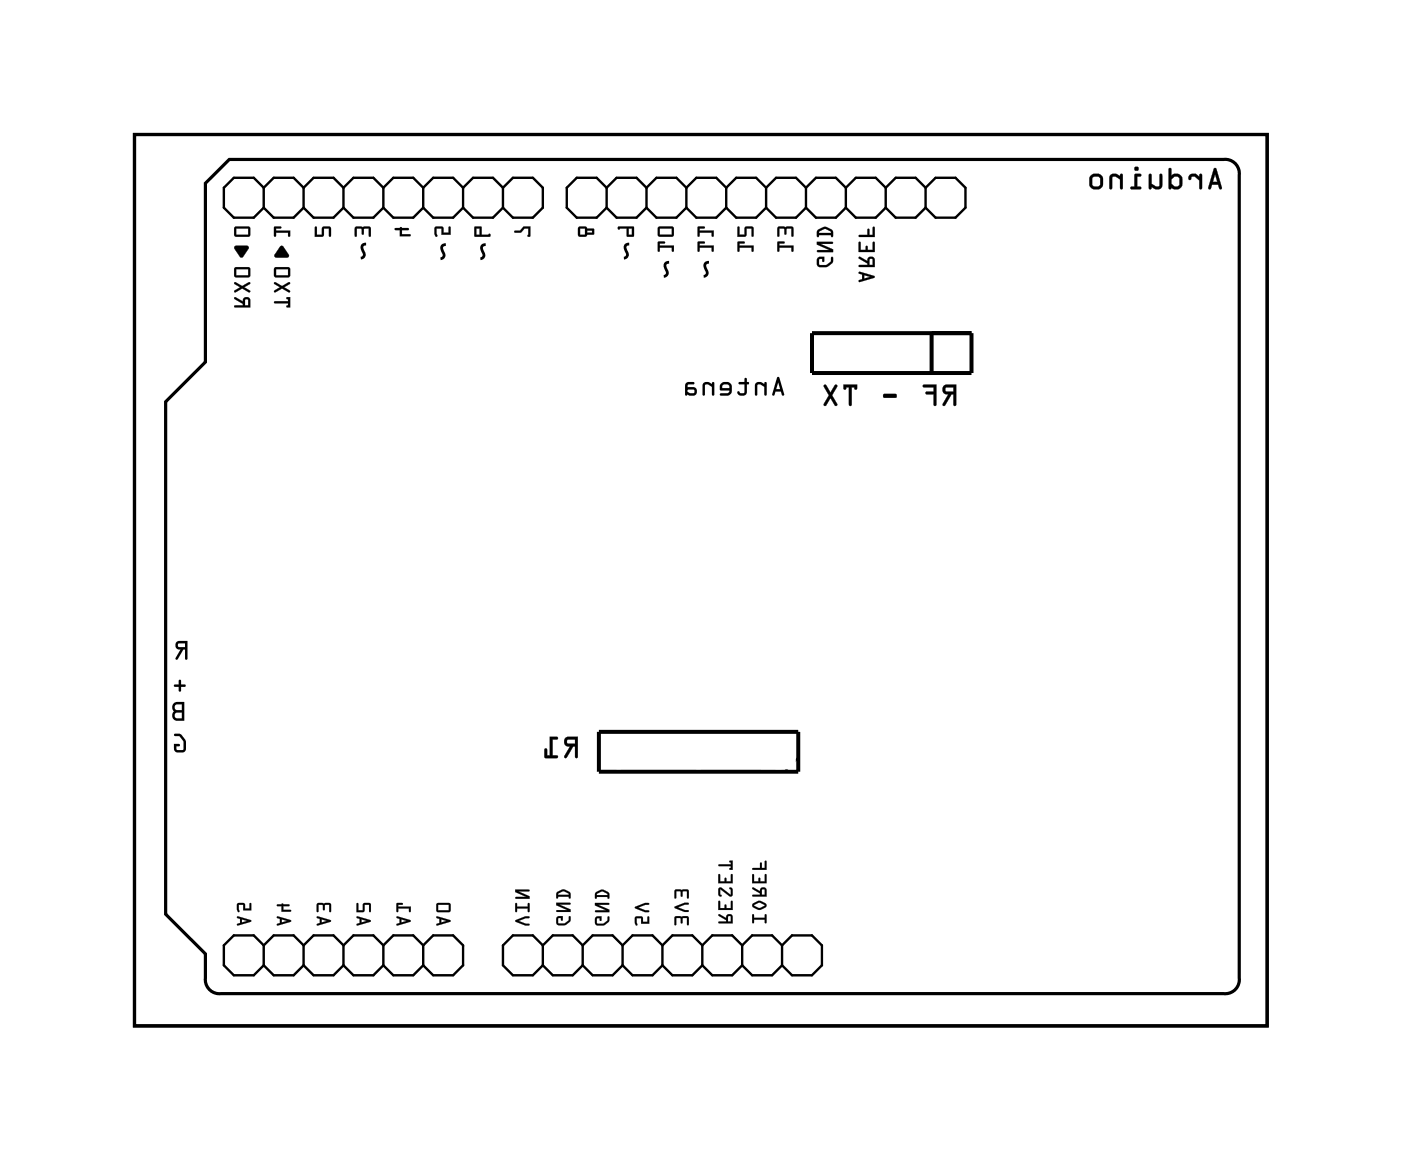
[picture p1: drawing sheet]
<svg xmlns="http://www.w3.org/2000/svg" width="89mm" height="74mm" viewBox="0 0 89 74" stroke-linecap="round" stroke-linejoin="round" font-family="sans-serif">
<path d="M8.6 8.6h72.1v56.7h-72.1zM13.1 11.7l1.5-1.5h63.4a.9 .9 0 0 1 .9 1v51.1a.9 .9 0 0 1-.9 1h-63.9a.9 .9 0 0 1-1-1v-1.5l-2.5-2.6v-32.6l2.5-2.5z" fill="none" stroke="#000" stroke-width=".2"/>
<path d="M8.6 8.6h72.1v56.7h-72.1z" fill="none" stroke="#000" stroke-width=".06"/>
<g fill="none" stroke="#000" stroke-width=".15">
<path d="M16.8 12v1.2M16.8 12l-.6-.7h-1.3l-.6 .7v1.2l.6 .7h1.3l.6-.7M16.8 13.2l.6 .7h1.3l.6-.7M16.8 12l.6-.7h1.3l.6 .7M19.3 12v1.2M19.3 13.2l.7 .7h1.2l.7-.7M19.3 12l.7-.7h1.2l.7 .7M21.9 12v1.2M21.9 13.2l.6 .7h1.3l.6-.7M21.9 12l.6-.7h1.3l.6 .7M24.4 12v1.2M24.4 13.2l.7 .7h1.2l.7-.7"/>
<path d="M24.4 12l.7-.7h1.2l.7 .7M27 12v1.2M27 13.2l.6 .7h1.3l.6-.7M27 12l.6-.7h1.3l.6 .7M29.5 12v1.2M29.5 13.2l.6 .7h1.3l.6-.7M29.5 12l.6-.7h1.3l.6 .7M32 12l.7-.7h1.2l.7 .7v1.2l-.7 .7h-1.2l-.7-.7M32 12v1.2M38.6 12l-.6-.7h-1.3l-.6 .7v1.2l.6 .7h1.3l.6-.7M38.6 13.2l.7 .7h1.3l.6-.7M38.6 12l.7-.7h1.3l.6 .7"/>
<path d="M38.6 12v1.2M41.2 13.2l.6 .7h1.3l.6-.7M41.2 12l.6-.7h1.3l.6 .7M41.2 12v1.2M43.7 13.2l.7 .7h1.2l.7-.7M43.7 12l.7-.7h1.2l.7 .7M43.7 12v1.2M46.3 13.2l.6 .7h1.3l.6-.7M46.3 12l.6-.7h1.3l.6 .7M46.3 12v1.2M48.8 13.2l.6 .7h1.3l.6-.7M48.8 12l.6-.7h1.3l.6 .7"/>
<path d="M48.8 12v1.2M51.3 13.2l.7 .7h1.3l.6-.7M51.3 12l.7-.7h1.3l.6 .7M51.3 12v1.2M53.9 13.2l.6 .7h1.3l.6-.7M53.9 12l.6-.7h1.3l.6 .7M53.9 12v1.2M56.4 13.2l.7 .7h1.2l.7-.7M56.4 12l.7-.7h1.2l.7 .7M56.4 12v1.2M59 12l.6-.7h1.3l.6 .7v1.2l-.6 .7h-1.3l-.6-.7M59 12v1.2"/>
<path d="M16.8 60.2l-.6-.6h-1.3l-.6 .6v1.3l.6 .6h1.3l.6-.6M16.8 60.2l.6-.6h1.3l.6 .6M16.8 60.2v1.3M16.8 61.5l.6 .6h1.3l.6-.6M19.3 60.2l.7-.6h1.2l.7 .6M19.3 60.2v1.3M19.3 61.5l.7 .6h1.2l.7-.6M21.9 60.2l.6-.6h1.3l.6 .6M21.9 61.5l.6 .6h1.3l.6-.6M21.9 60.2v1.3M24.4 60.2l.7-.6h1.2l.7 .6M24.4 61.5l.7 .6h1.2l.7-.6"/>
<path d="M24.4 60.2v1.3M27 60.2l.6-.6h1.3l.6 .6v1.3l-.6 .6h-1.3l-.6-.6M27 60.2v1.3M34.6 60.2l-.7-.6h-1.2l-.7 .6v1.3l.7 .6h1.2l.7-.6M34.6 60.2l.6-.6h1.3l.6 .6M34.6 61.5l.6 .6h1.3l.6-.6M34.6 60.2v1.3M37.1 60.2l.7-.6h1.2l.7 .6M37.1 61.5l.7 .6h1.2l.7-.6M37.1 60.2v1.3M39.7 60.2l.6-.6h1.3l.6 .6M39.7 61.5l.6 .6h1.3l.6-.6"/>
<path d="M39.7 60.2v1.3M42.2 60.2l.6-.6h1.3l.6 .6M42.2 61.5l.6 .6h1.3l.6-.6M42.2 60.2v1.3M44.7 60.2l.7-.6h1.2l.7 .6M44.7 61.5l.7 .6h1.2l.7-.6M44.7 60.2v1.3M47.3 60.2l.6-.6h1.3l.6 .6M47.3 61.5l.6 .6h1.3l.6-.6M47.3 60.2v1.3M49.8 60.2l.7-.6h1.2l.7 .6v1.3l-.7 .6h-1.2l-.7-.6M49.8 60.2v1.3"/>
</g>
<g fill="#000">
<path d="M15 15.7h.7l.2 .1-.5 .6-.5-.6zM17.5 14.4l.4 .1v.1h-.3v.1h.9v.3h-.1v-.2h-.8v.2l-.1 .1zM17.8 15.7h.2l.4 .5v.2h-.9v-.2zM20.1 14.4l.1 .1v.5h.3v-.5l.5-.1 .1 .2v.4h-.1v-.4h-.4v.4l-.5 .1zM22.6 14.5l.9-.1 .1 .2v.4h-.1v-.4h-.3l-.1 .4-.1-.4h-.3v.4l-.1 .1zM25.2 14.5h.3h.5v.2h-.4v.2h.5l.1 .1-.7 .1v-.4h-.3zM27.7 14.5l.5-.1 .1 .4h.3v-.3h.1v.5h-.6v-.4h-.3l.1 .4a.11 .11 0 0 1-.2 0 .11 .11 0 0 1 0-.1zM32.8 14.7h.3l.3-.3h.4v.6h-.2l.1-.4h-.3l-.2 .2h-.4zM11.1 43.6h.3l.1-.3v.3l.3 .1-.3 .1v.3l-.1-.3-.3-.1zM11.1 46.8l.1-.1a.74 .74 0 0 1 .6 1.2h-.5l-.2-.1v-.4h.4l-.1 .1h-.2l.1 .3h.3l.1-.1v-.5l-.3-.3h-.3z"/>
<path d="M14.9 18.9v.2l.6 .3v.1h-.5v.1h.9v-.5a.24 .24 0 0 0-.2-.2 .24 .24 0 0 0-.2 .3zM15.6 19.1h.2v.4h-.2zM14.9 18v.1l.4 .2-.4 .2 .1 .1 .4-.2 .4 .2h.1l-.3-.3 .3-.2v-.1l-.5 .2zM15 17.1l-.1 .4 .1 .2h.8l.1-.1v-.5v-.1zM15 17.1h.8v.4h-.8z"/>
<path d="M14.9 18.9v.2l.6 .3v.1h-.5v.1h1v-.5a.24 .24 0 0 0-.3-.2 .24 .24 0 0 0-.2 .3zM14.9 19l.6 .2a.23 .23 0 0 1 .2-.3 .23 .23 0 0 1 .2 .2v.5h-.9v-.1h.5v-.1l-.6-.3zM15.6 19.1h.2v.4h-.2zM15.6 19.1v.4h.2v-.4zM14.9 18v.1l.4 .2-.4 .2 .1 .1 .4-.2 .4 .2h.1l-.3-.3 .3-.2v-.1l-.5 .2zM14.9 18l.5 .2 .5-.2v.1l-.4 .2 .4 .3h-.1l-.4-.2-.4 .2-.1-.1 .4-.2-.4-.2zM14.9 17v.5l.1 .2h.8l.1-.1 .1-.5-.1-.1zM15 17.1l.9-.1v.1v.5l-.1 .1h-.8l-.1-.2zM15 17.1h.8v.4h-.8zM15 17.1v.4h.8v-.4z"/>
<path d="M15 14.5l-.1 .5 .1 .1h.8l.1-.1v-.4v-.2zM15 14.6h.8v.4h-.8z"/>
<path d="M14.9 14.5v.5l.1 .1h.8l.1-.1 .1-.4-.1-.2zM15 14.5l.9-.1v.2v.4l-.1 .1h-.8l-.1-.1zM15 14.6h.8v.4h-.8zM15 14.6v.4h.8v-.4z"/>
<path d="M15 15.7l-.1 .1 .5 .6 .5-.6-.2-.2zM14.9 15.7h.8l.2 .1-.5 .6z"/>
<path d="M17.5 14.4v.7l.1-.1v-.2h.8v.2h.1v-.3h-.9v-.1h.3v-.1zM17.5 14.5h.4l-.3 .1v.1h.9v.3h-.1v-.2h-.8v.2l-.1 .1z"/>
<path d="M17.8 15.7l-.3 .5v.2h.9v-.2l-.3-.5zM17.9 15.7h.1l.4 .5-.1 .2h-.8v-.2z"/>
<path d="M17.5 19.2v.1h.9l-.2 .2 .3 .1v-.7l-.3 .1 .2 .2zM17.5 18v.1l.3 .2-.3 .2v.1l.5-.2 .4 .2h.1l-.4-.3 .4-.2-.1-.1-.4 .2zM17.5 17.1v.4v.2h.9l.1-.1v-.5l-.1-.1zM17.6 17.1h.8v.4h-.8z"/>
<path d="M17.5 19.2v.1h.9l-.2 .2 .3 .1v-.7l-.3 .1 .2 .2zM17.5 19.2h.9v-.1l-.2-.1 .3-.1v.7l-.3-.1h.2v-.2h-.9zM17.5 18v.1l.3 .2-.3 .2v.1l.5-.2 .4 .2h.1l-.4-.3 .4-.2-.1-.1-.4 .2zM17.5 18l.5 .2 .4-.2 .1 .1-.4 .2 .4 .3h-.1l-.4-.2-.5 .2v-.1l.3-.2-.3-.2zM17.5 17l-.1 .5 .1 .2h.9l.1-.1v-.5l-.1-.1zM17.5 17.1l.9-.1 .1 .1v.5l-.1 .1h-.9v-.2zM17.6 17.1h.8v.4h-.8zM17.6 17.1v.4h.8v-.4z"/>
<path d="M20.1 14.4l-.1 .7 .6-.1v-.4h.4v.4h.1v-.4l-.1-.2-.5 .1v.5h-.3v-.5zM20.1 14.5h.1v.5h.3l.1-.5 .4-.1 .1 .2v.4h-.1v-.4h-.4v.4l-.5 .1z"/>
<path d="M22.6 14.5v.6l.1-.1v-.4h.3l.1 .4 .1-.4h.3v.4h.1v-.4l-.1-.2zM22.6 14.5l.9-.1 .1 .2v.4h-.1v-.4h-.3l-.1 .3-.1-.3h-.3v.4l-.1 .1z"/>
<path d="M25.2 14.5v.2h.3v.4l.7-.1-.1-.1h-.5v-.2h.4v-.2h-.4h-.1zM25.2 14.5h.3h.5v.1l-.4 .1v.2h.5l.1 .1-.7 .1v-.4l-.3-.1z"/>
<path d="M27.7 14.5v.4a.12 .12 0 0 0 0 .1 .12 .12 0 0 0 .2 0l-.1-.4h.3v.4h.6v-.5h-.1v.3h-.3l-.1-.4zM27.7 14.5l.5-.1 .1 .4h.3v-.3l.1-.1v.6h-.6v-.4h-.3l.1 .4-.1 .1-.1-.2z"/>
<path d="M30.2 14.4l.1 .7 .9-.1v-.1l-.5 .1-.1-.6zM30.3 14.6h.3v.4h-.3z"/>
<path d="M30.2 14.4l.1 .7 .9-.1v-.1l-.1 .1h-.4l-.1-.6zM30.2 14.5l.4-.1 .1 .6 .5-.1v.1l-.9 .1zM30.3 14.6h.3v.4h-.3zM30.3 14.6v.4h.3v-.4z"/>
<path d="M32.8 14.7v.1h.4l.2-.2h.3l-.1 .4h.2v-.6h-.4l-.3 .3zM32.8 14.7h.3l.3-.3h.4v.6h-.2l.1-.4h-.3l-.2 .2h-.4z"/>
<path d="M36.9 14.5l-.1 .5 .1 .1h.4l.1-.1 .4-.1v-.3h-.4l-.1-.2zM37 14.6h.3v.4h-.3zM37.4 14.7h.3v.1h-.3z"/>
<path d="M36.9 14.5l-.1 .5 .1 .1h.4l.1-.1 .5-.1-.1-.3h-.4l-.1-.2zM36.9 14.5l.4-.1 .1 .2h.4v.3h-.4l-.1 .2h-.4l-.1-.1zM37 14.6h.3v.4h-.3zM36.9 14.6v.4h.4v-.4zM37.4 14.7h.3v.1h-.3zM37.4 14.7v.1h.3v-.1z"/>
<path d="M39.4 14.4v.2h.5l.1 .5 .4-.1-.1-.6zM40.1 14.6h.2v.4h-.2z"/>
<path d="M39.4 14.4v.2h.5l.1 .5 .4-.1v-.6zM39.4 14.5l.9-.1 .1 .6-.4 .1-.1-.5h-.5zM40.1 14.6h.2v.4h-.2zM40 14.6v.4h.3v-.4z"/>
<path d="M41.9 15.4v.6h.1v-.2h.8v.2h.1v-.4h-.9v-.1h.3l.1-.1zM41.9 14.5v.4l.1 .2h.8l.1-.1v-.4l-.1-.2zM42 14.6h.8v.3h-.8z"/>
<path d="M41.9 15.4v.6h.1v-.2h.8v.2h.1v-.4h-.9v-.1h.3l.1-.1zM41.9 15.4h.5l-.1 .1h-.3v.2l.9-.1v.4h-.1v-.2h-.8v.2h-.1zM41.9 14.5v.4l.1 .2h.8l.1-.1v-.4v-.2zM41.9 14.5l.9-.1 .1 .2v.4l-.1 .1h-.8l-.1-.2zM42 14.6h.8v.3h-.8zM42 14.6v.4h.8v-.4z"/>
<path d="M44.5 15.4v.6h.1v-.2h.7v.2h.2v-.4h-.9v-.1h.3v-.1zM44.5 14.4v.7l.1-.1v-.2h.7v.2h.2v-.3h-.9v-.1h.3v-.1z"/>
<path d="M44.5 15.4v.6h.1v-.2h.7v.2h.2v-.4h-.9v-.1h.3v-.1zM44.5 15.4h.4v.1h-.3v.2l.9-.1v.4h-.2v-.2h-.7v.2h-.1zM44.5 14.4v.7l.1-.1v-.2h.7v.2h.2v-.3h-.9v-.1h.3v-.1zM44.5 14.4l.4 .1-.3 .1v.1h.9v.3h-.2v-.2h-.7v.2l-.1 .1z"/>
<path d="M47 15.4v.6h.1v-.2h.8v.2h.1v-.4h-.9v-.1h.3v-.1zM47 14.4v.7l.5-.1 .1-.4h.3v.4h.1v-.4l-.1-.2-.4 .1-.1 .4h-.3v-.4z"/>
<path d="M47 15.4v.6h.1v-.2h.8v.2h.1v-.4h-.9v-.1h.3l.1-.1zM47 15.4h.4v.1h-.3v.2l.9-.1v.4h-.1v-.2h-.8v.2h-.1zM47 14.4v.7l.5-.1 .1-.4h.3v.4h.1v-.4l-.1-.2-.4 .1-.1 .4h-.3v-.4zM47 14.4l.1 .1v.5h.3l.1-.5 .4-.1 .1 .2v.4h-.1v-.4h-.3l-.1 .4-.5 .1z"/>
<path d="M49.5 15.4l.1 .6 .1-.2h.7v.2h.1l.1-.4h-.9v-.1h.2l.1-.1zM49.6 14.5v.6l.1-.1v-.4h.2l.1 .4 .1-.4h.3v.4h.1l.1-.4-.1-.2z"/>
<path d="M49.5 15.4l.1 .6h.1v-.2h.7v.2h.2v-.4h-.9v-.1h.3v-.1zM49.5 15.4h.5l-.1 .1h-.3v.2l1-.1-.1 .4h-.1v-.2h-.8v.2zM49.6 14.5v.6l.1-.1v-.4h.2l.1 .4 .1-.4h.3v.4h.2v-.4l-.1-.2zM49.6 14.5l.9-.1v.2v.4h-.1v-.4h-.3l-.1 .3v-.3h-.4v.4v.1z"/>
<path d="M52.1 16.4l-.1 .4 .2 .2a.65 .65 0 0 0 .9-.6h-.1l-.1 .3-.2 .2h-.5v-.4h.2v.1l.1 .1v-.3zM52 15.4v.2l.8 .3h-.7v.2h1v-.2l-.8-.4h.7v-.1zM52.1 14.6l-.1 .4 .1 .1 .1-.1h.7l.1 .1v-.4a.6 .6 0 0 0-.8-.1zM52.2 14.8l.4-.2 .3 .1v.1h-.7z"/>
<path d="M52.1 16.4l-.1 .4 .2 .2h.5l.4-.3v-.3h-.1l-.1 .3-.2 .2h-.5v-.4h.2v.2h.1v-.3zM52.1 16.4h.4v.3l-.1-.2h-.2v.3l.4 .1 .3-.2 .1-.3v.4a.68 .68 0 0 1-.9 .1zM52 15.4v.2l.8 .3h-.7v.2h1v-.2l-.8-.4h.7v-.1zM52 15.4h1v.1h-.8l.9 .4v.2h-1v-.2h.8l-.9-.3zM52.1 14.6l-.1 .2 .1 .3 .1-.1h.7l.1 .1h.1l-.1-.4-.3-.2-.2-.1zM52.1 14.6l.3-.1h.3l.3 .2 .1 .4h-.1l-.1-.1h-.7l-.1 .1zM52.2 14.8l.4-.2 .3 .1v.1h-.7zM52.2 14.8h.7v-.1l-.3-.1z"/>
<path d="M54.7 17.3v.1l.2 .1v.3h-.2v.2l1-.3v-.1zM55.1 17.5l.3 .1-.3 .1zM54.7 16.4v.1l.6 .3v.1h-.6l.1 .1h.9v-.4a.24 .24 0 0 0-.2-.2 .24 .24 0 0 0-.2 .2zM55.4 16.5h.2v.4h-.2zM54.7 15.4v.7h1v-.7l-.1 .1v.4h-.3l-.1-.2-.1 .2h-.3v-.5zM54.7 15l.1 .1h.9v-.6h-.1v.5h-.2l-.1-.4v.4z"/>
<path d="M54.7 17.3v.1l.2 .1v.3l-.2 .1v.1l1-.3v-.1zM54.7 17.3l1 .3v.1l-.9 .3-.1-.1 .2-.1v-.3l-.2-.1zM55.1 17.5l.3 .1-.3 .1zM55 17.5v.3l.4-.2zM54.7 16.4v.1l.6 .3v.1h-.6l.1 .1h.9v-.4a.24 .24 0 0 0-.2-.3 .24 .24 0 0 0-.2 .3zM54.7 16.4l.6 .2a.23 .23 0 0 1 .1-.2 .23 .23 0 0 1 .3 .2v.4h-.9l-.1-.1h.6v-.1l-.6-.3zM55.4 16.5h.2v.4h-.2zM55.4 16.5v.4h.2v-.4zM54.7 15.4v.7h1v-.7l-.1 .1v.4h-.3l-.1-.2-.1 .2h-.3v-.5zM54.7 15.4h.1v.5h.4v-.2l.1 .2h.3v-.4l.1-.1v.7h-1zM54.7 15l.1 .1h.9v-.6h-.1v.5h-.2l-.1-.4v.4zM54.7 15h.6v-.4l.1 .4h.2v-.5h.1v.6h-.9z"/>
<path d="M77.3 10.7l-.3 1.3h.1l.1-.2h.4l.1 .2 .1 .1v-.1l-.3-1.2zM77.4 11.1l.2 .5h-.3zM75.8 11.1l-.1 .2a.11 .11 0 0 0 .1 .2 .11 .11 0 0 0 .1-.2l.2-.1 .3 .3v.5h.2v-.9h-.2v.2l-.2-.2zM74.5 10.7v1.3l.1 .1v-.2l.2 .2 .3-.1 .2-.1v-.6l-.3-.2-.4 .1v-.4zM74.7 11.4l.1-.1h.3v.5l-.3 .1-.1-.2zM73.2 11.1v.9h.1l.1-.1a.38 .38 0 0 0 .3 .2 .38 .38 0 0 0 .3-.3v-.7h-.1v.7l-.1 .1-.4-.2v-.6zM72.3 11.1v.8h-.2l-.1 .1 .7 .1v-.2h-.3v-.7h.3v-.1zM72.3 10.8a.14 .14 0 0 0 .2 0 .14 .14 0 0 0-.2 0zM70.8 11.1l-.1 .2v.7h.1v-.7l.1-.1 .5 .2v.6h.1v-.9h-.1v.1l-.4-.1zM69.3 11.6a.5 .5 0 0 0 1 0 .5 .5 0 0 0-1 0zM69.6 11.3l.4-.1 .1 .1v.5l-.1 .1h-.3l-.1-.1z"/>
<path d="M77.3 10.7l-.3 1.3 .1 .1 .1-.3h.4l.1 .2 .1 .1 .1-.1-.4-1.2zM77.3 10.7l.2 .1 .3 1.2h-.1l-.1-.2h-.4l-.1 .2h-.1zM77.4 11.1l.2 .5h-.3zM77.4 11.1l-.1 .5h.3zM75.8 11.1l-.1 .2a.11 .11 0 0 0 .1 .2 .11 .11 0 0 0 .1-.2l.2-.1 .3 .3v.5a.1 .1 0 0 0 .1 .1 .1 .1 0 0 0 .1-.1v-.8a.1 .1 0 0 0-.1-.1 .1 .1 0 0 0-.1 .1v.1l-.2-.2zM75.8 11.2l.4-.1 .2 .2v-.2h.1v.9h-.1v-.5l-.3-.3h-.2l-.1 .3zM74.5 10.7l-.1 1.3a.1 .1 0 0 0 .1 .1 .11 .11 0 0 0 .1-.2l.3 .2 .3-.1 .1-.3v-.4l-.3-.2-.4 .1v-.4zM74.5 10.7l.1 .1v.4l.4-.1 .3 .2v.6l-.2 .1h-.3l-.2-.1v.1h-.1zM74.7 11.4l.1-.1h.3v.5l-.3 .1-.1-.2zM74.6 11.4v.3l.3 .2 .2-.1v-.5l-.3-.1zM73.2 11.1v.9a.1 .1 0 0 0 .1 .1 .11 .11 0 0 0 .1-.2 .4 .4 0 0 0 .7-.1v-.6a.1 .1 0 0 0-.1-.1 .1 .1 0 0 0-.1 .1v.6l-.3 .1-.2-.2v-.6zM73.2 11.1h.1l.1 .6 .4 .2 .1-.1v-.7h.1v.7a.35 .35 0 0 1-.5 .2l-.1-.1-.1 .1h-.1zM72.3 11.1v.8h-.2a.1 .1 0 0 0-.1 .1 .1 .1 0 0 0 .1 .1h.5a.1 .1 0 0 0 .1-.1 .1 .1 0 0 0-.1-.1h-.2v-.7l.2 .1a.1 .1 0 0 0 .1-.1 .1 .1 0 0 0-.1-.1zM72.3 11.1h.4l-.1 .1h-.2v.7h.3l-.1 .1h-.6l.1-.1h.2zM72.3 10.8a.15 .15 0 0 0 .2 0 .15 .15 0 0 0-.2 0zM72.3 10.8a.13 .13 0 0 1 .2 0 .13 .13 0 0 1-.2 0zM70.7 11.1v.2v.7a.1 .1 0 0 0 .1 .1 .1 .1 0 0 0 .1-.1l-.1-.7 .3-.1 .3 .2-.1 .6a.1 .1 0 0 0 .1 .1 .1 .1 0 0 0 .1-.1v-.8a.1 .1 0 0 0-.1-.1 .1 .1 0 0 0 0 .1l-.4-.1zM70.8 11.2l.2-.1 .4 .1v-.1h.1v.9h-.1v-.6l-.3-.2-.2 .1-.1 .7h-.1v-.7zM69.3 11.6a.51 .51 0 0 0 1 0 .51 .51 0 0 0-1 0zM69.3 11.6a.5 .5 0 0 1 1 0 .5 .5 0 0 1-1 0zM69.6 11.3h.3h.2v.5l-.1 .1-.4-.1zM69.6 11.3v.5l.1 .1h.3l.1-.1v-.5l-.1-.1z"/>
<path d="M49.5 24l-.3 1.2h.1l.1-.3h.3l.1 .3h.1l.1-.1-.3-1zM49.5 24l.2 .1 .3 1-.1 .1h-.1l-.1-.3h-.3l-.1 .3h-.1zM49.6 24.4l.1 .4h-.3zM49.6 24.4l-.1 .4h.2zM48.2 24.4l-.1 .8h.1v-.6l.1-.1 .4 .1v.6h.1v-.8h-.1v.1l-.3-.2zM48.2 24.4l.2-.1 .3 .2v-.1h.1v.8h-.1v-.6l-.3-.1h-.1l-.1 .7h-.1zM47.1 24.4v.1h.3v.5l-.2 .1-.2-.2v.1a.32 .32 0 0 0 .3 .2 .32 .32 0 0 0 .3-.2v-.5l.1-.1-.1-.1v-.2h-.2v.2zM47.1 24.4l.3-.1v-.2h.2v.2l.1 .1-.1 .1v.5a.31 .31 0 0 1-.3 .2 .31 .31 0 0 1-.3-.2l.1-.1 .1 .1h.2v-.5h-.3zM45.9 24.4v.5h.6l-.1 .1-.5 .1v.1h.6l.1-.3v-.4l-.3-.2zM45.9 24.4l.4-.1 .3 .2v.4l-.1 .3h-.6v-.1l.5-.1 .1-.1h-.6zM46.1 24.5h.3l.1 .2h-.5zM46.1 24.5l-.1 .2h.5l-.1-.2zM44.8 24.4v.8h.1v-.6l.1-.1 .4 .1v.6h.1v-.8h-.1v.1l-.3-.2zM44.8 24.4l.3-.1 .3 .2v-.1h.1v.8h-.1v-.6l-.3-.1h-.2v.7h-.1zM43.7 24.4l-.1 .8h.6a.28 .28 0 0 0 .2-.3 .28 .28 0 0 0-.2-.2h-.4v-.1v-.1h.4v-.2zM43.7 24.4l.5-.1v.2h-.4v.1v.1h.4a.28 .28 0 0 1 .2 .2 .28 .28 0 0 1-.2 .3h-.6zM43.8 24.8h.4v.2l-.2 .1-.2-.1zM43.8 24.8v.2h.2h.2v-.2z"/>
<path d="M49.5 24l-.3 1.2h.1l.1-.3h.3l.1 .3h.1l.1-.1-.3-1zM49.6 24.4l.1 .4h-.2zM48.2 24.4l-.1 .8h.1v-.6l.1-.1 .4 .1v.6h.1v-.8h-.1v.1l-.3-.2zM47.1 24.4v.1h.3v.5h-.2l-.1-.1-.1 .1a.31 .31 0 0 0 .3 .2 .31 .31 0 0 0 .3-.2v-.5l.1-.1-.1-.1v-.2h-.2v.2zM45.9 24.4v.5h.6l-.1 .1-.5 .1v.1h.6l.1-.3v-.4l-.3-.2zM46.1 24.5h.3l.1 .2h-.5zM44.8 24.4v.8h.1v-.6l.1-.1 .4 .1v.6h.1v-.8h-.1v.1l-.3-.2zM43.7 24.4l-.1 .8h.6a.28 .28 0 0 0 .2-.3 .28 .28 0 0 0-.2-.2h-.4v-.1v-.1h.4v-.2zM43.8 24.8h.4v.2h-.2h-.2z"/>
<path d="M60.1 24.6a.32 .32 0 0 0 0 .4 .32 .32 0 0 0 .3 .1l-.3 .7 .1 .1 .4-.8h.1v.7l.2 .1v-1.4zM60.2 24.7h.5v.2h-.4zM58.8 24.5v.2h.7v.2h-.5v.1v.1h.5v.7l.1 .1 .1-1.4zM56.3 25.1v.2h.7h.1l-.1-.2zM53.7 24.5l.1 .3h.1v-.1h.2v1.1l.1 .1 .1-1.2h.1l.1 .1h.1v-.3zM52.5 24.5l.3 .7-.3 .6h.1l.3-.4 .3 .4 .1 .1v-.2l-.3-.5 .3-.6-.1-.1-.3 .5-.3-.5z"/>
<path d="M60.1 24.6a.32 .32 0 0 0 0 .4 .32 .32 0 0 0 .3 .1l-.4 .6a.11 .11 0 0 0 .1 .2 .1 .1 0 0 0 .1-.1l.4-.7h.1v.7a.1 .1 0 0 0 .1 .1 .1 .1 0 0 0 .1-.1v-1.3h-.6zM60.1 24.6l.8-.1v1.3h-.2v-.7h-.1l-.4 .7h-.1l.3-.7a.31 .31 0 0 1-.3-.1 .31 .31 0 0 1 0-.4zM60.3 24.7h.4v.2h-.4zM60.2 24.7l.1 .2 .4 .1v-.3zM58.8 24.5v.2h.7v.2h-.5a.1 .1 0 0 0-.1 .1 .1 .1 0 0 0 .1 .1h.5v.7a.1 .1 0 0 0 .1 .1 .1 .1 0 0 0 .1-.1v-1.3zM58.8 24.5h.9l-.1 1.3h-.1v-.7h-.5v-.1h.5v-.3h-.7zM56.3 25.1v.2v.1h.7l.1-.1-.1-.2zM56.3 25.1h.7l.1 .2h-.1h-.7zM53.7 24.5v.2a.11 .11 0 0 0 .2 .1 .1 .1 0 0 0 0-.1h.2v1.1a.1 .1 0 0 0 .1 .1 .1 .1 0 0 0 .1-.1v-1.1h.1a.11 .11 0 0 0 .1 .1 .11 .11 0 0 0 .1 0v-.3zM53.7 24.5h.9l-.1 .3-.1-.1h-.2v1.1h-.1v-1.1h-.2l-.1 .1zM52.5 24.5v.1l.3 .6-.3 .5a.1 .1 0 0 0 0 .2 .1 .1 0 0 0 .1-.1l.3-.4 .3 .4a.1 .1 0 0 0 .1 .1 .1 .1 0 0 0 0-.2l-.3-.5 .3-.6a.1 .1 0 0 0 0-.1 .1 .1 0 0 0-.1 0l-.3 .5-.3-.5zM52.5 24.5h.1l.3 .5 .3-.5 .1 .1-.3 .6 .3 .5v.1h-.1l-.3-.5-.3 .5h-.1l.3-.6-.3-.6z"/>
<path d="M11.1 44.8l-.1 .3 .1 .2a.35 .35 0 0 0-.1 .4 .35 .35 0 0 0 .3 .2h.4v-1.2h-.4zM11.1 44.8l.2-.1h.4v1.2h-.5l-.2-.2 .1-.4-.1-.3zM11.2 45.4h.4v.4l-.4-.1zM11.2 45.4v.3l.4 .1v-.4zM11.2 44.9h.4v.3h-.4zM11.2 44.9v.3h.4v-.3z"/>
<path d="M11.1 44.8l-.1 .3a.3 .3 0 0 1 0 .4v.2l.2 .2h.5v-1.2h-.4zM11.2 45.4h.4v.4l-.4-.1zM11.2 44.9h.4v.3h-.4z"/>
<path d="M11.1 43.6v.1l.3 .1 .1 .3v-.3l.3-.1-.3-.1v-.3l-.1 .3zM11.1 43.6h.3l.1-.3v.3l.3 .1v.1h-.3v.3l-.1-.3h-.3z"/>
<path d="M11.1 46.8v.1h.4l.2 .4v.4l-.1 .1-.4-.1v-.2h.2v-.1h-.3l.1 .5h.5l.1-.2a.82 .82 0 0 0-.2-.9l-.2-.1zM11.1 46.8h.4l.3 .4v.5l-.1 .2h-.5l-.1-.1v-.4h.4l-.1 .1h-.2l.1 .3h.3l.1-.1v-.5l-.3-.3h-.3z"/>
<path d="M11.2 40.9a.28 .28 0 0 0 0 .3 .28 .28 0 0 0 .3 .2l-.3 .6h.1l.4-.6h.1v.6h.1v-1.2zM11.2 40.9l.7-.1v1.2h-.1v-.6h-.1l-.4 .6h-.1l.3-.6a.28 .28 0 0 1-.3-.2 .28 .28 0 0 1 0-.3zM11.4 41h.4v.2h-.4zM11.4 41v.2h.4v-.2z"/>
<path d="M11.2 40.9a.28 .28 0 0 0 0 .3 .28 .28 0 0 0 .3 .2l-.3 .6h.1l.4-.6h.1v.6h.1v-1.2zM11.4 41h.4v.2h-.4z"/>
<path d="M15.1 58.4v.1h.2v.3l-.2 .1v.1l.9-.3v-.1zM15.4 58.6l.3 .1-.3 .1zM15.1 57.6v.3a.1 .1 0 0 0 0 .2 .11 .11 0 0 0 .2-.1l-.1-.4h.3v.4h.5v-.4h-.1v.3h-.3l-.1-.4z"/>
<path d="M15.1 58.4v.1h.2v.3l-.2 .1v.1l.9-.3v-.1zM15.1 58.4l.9 .3-.8 .3-.1-.1 .2-.1v-.3h-.2zM15.4 58.6l.3 .1-.3 .1zM15.4 58.6v.2l.4-.1zM15.1 57.6v.3a.11 .11 0 0 0 0 .2 .11 .11 0 0 0 .2-.1l-.1-.4h.3v.4h.5v-.4h-.1v.3h-.3l-.1-.4zM15.1 57.6l.4-.1 .1 .4h.3v-.3l.1-.1v.5h-.5v-.4h-.3l.1 .4-.1 .1z"/>
<path d="M17.6 58.4l.1 .1h.1v.3l-.1 .1v.1l.8-.3v-.1zM18 58.6l.3 .1-.3 .1zM17.6 57.6l.1 .1h.2v.4l.6-.1h-.4v-.3h.3v-.1l-.4-.1z"/>
<path d="M17.6 58.4l.1 .1h.1v.3l-.2 .1 .1 .1 .9-.3-.1-.1zM17.7 58.4l.8 .3-.8 .3-.1-.1 .2-.1v-.3h-.1zM18 58.6l.3 .1-.3 .1zM17.9 58.6v.2l.4-.1zM17.6 57.6l.1 .1h.2v.4l.7-.1h-.1h-.4v-.3h.3v-.1l-.4-.1zM17.7 57.6h.3h.4v.1h-.4v.3h.5l-.6 .1v-.4h-.2z"/>
<path d="M20.2 58.4v.1h.2v.3l-.2 .1v.1l.9-.3-.1-.1zM20.5 58.6l.3 .1-.3 .1zM20.2 57.6v.5l.1-.1v-.4l.3 .1v.3l.1-.3 .3-.1v.5h.1l-.1-.6z"/>
<path d="M20.2 58.4v.1h.2v.3l-.2 .1v.1l.9-.3v-.1zM20.2 58.4l.9 .3-.9 .3v-.1l.2-.1v-.3h-.2zM20.5 58.6l.3 .1-.3 .1zM20.5 58.6v.2l.3-.1zM20.2 57.6v.5l.1-.1v-.4l.3 .1v.3l.1-.3 .3-.1v.5h.1v-.5l-.1-.1zM20.2 57.6l.8-.1 .1 .6h-.1v-.5l-.3 .1-.1 .3v-.3l-.3-.1v.4l-.1 .1z"/>
<path d="M22.7 58.4v.1h.2v.3l-.2 .1v.1l.9-.3v-.1zM23 58.6l.4 .1-.4 .1zM22.7 57.5v.6h.5v-.5h.3v.5h.1v-.6l-.5 .1v.4h-.3v-.4z"/>
<path d="M22.7 58.4v.1h.2v.3l-.2 .1v.1l.9-.3v-.1zM22.7 58.4l.9 .3-.8 .3-.1-.1 .2-.1v-.3h-.1zM23 58.6l.4 .1-.4 .1zM23 58.6v.2l.4-.1zM22.7 57.5v.6h.5v-.5h.3v.5h.1v-.5v-.1h-.5v.5h-.3v-.4zM22.7 57.5l.1 .1v.4h.3l.1-.4 .4-.1v.6h-.1v-.5h-.3v.5h-.5z"/>
<path d="M25.3 58.4v.1h.2v.3l-.2 .1v.1l.9-.3-.1-.1zM25.6 58.6l.3 .1-.3 .1zM25.3 57.5v.6h.1v-.2h.7v.2h.1v-.3h-.8v-.2h.2h.1z"/>
<path d="M25.3 58.4v.1h.2v.3l-.2 .1v.1l.9-.3-.1-.1zM25.3 58.4l.9 .3-.9 .3v-.1l.2-.1v-.3h-.2zM25.6 58.6l.3 .1-.3 .1zM25.6 58.6v.2l.3-.1zM25.3 57.5v.6h.1v-.2h.7v.2h.1v-.4l-.8 .1v-.2h.2h.1zM25.3 57.5l.4 .1h-.1h-.2v.2h.8v.3h-.1v-.2h-.7l-.1 .2z"/>
<path d="M27.8 58.4v.1h.2v.3l-.2 .1v.1l.9-.3v-.1zM28.1 58.6l.3 .1-.3 .1zM27.8 57.6v.4l.1 .1h.7l.1-.1-.1-.5zM27.9 57.6h.7v.4h-.7z"/>
<path d="M27.8 58.4v.1h.2v.3l-.2 .1v.1l.9-.3v-.1zM27.8 58.4l.9 .3-.8 .3-.1-.1 .2-.1v-.3h-.2zM28.1 58.6l.3 .1-.3 .1zM28.1 58.6v.2l.4-.1zM27.8 57.6v.4l.1 .1h.7l.1-.1v-.4l-.1-.1zM27.8 57.6l.8-.1 .1 .5-.1 .1h-.7l-.1-.1zM27.9 57.6h.7v.4h-.7zM27.9 57.6v.4h.7v-.4z"/>
<path d="M32.8 58.6l.1 .1 .6 .3 .2-.1v-.1l-.7-.1 .7-.2v-.1h-.2zM32.8 57.5l.1 .6v-.2h.7v.2h.1v-.6l-.1 .1v.2h-.7v-.2zM32.8 56.7v.1l.7 .3h-.6v.1l.8 .1v-.2l-.7-.3h.7v-.1z"/>
<path d="M32.8 58.6l.1 .1 .6 .3 .2-.1v-.1l-.7-.1 .7-.2v-.1h-.2zM32.9 58.6l.6-.2h.2v.1l-.7 .2 .7 .2-.2 .1-.6-.3zM32.8 57.5l.1 .6v-.2h.7v.2h.1v-.6l-.1 .1v.2h-.7v-.2zM32.8 57.5l.1 .1v.2h.7l.1-.3v.6h-.1v-.2h-.7v.2zM32.8 56.7v.1l.7 .3h-.6v.2h.8v-.2l-.7-.3h.7v-.1zM32.8 56.7h.9v.1h-.7l.7 .3v.2l-.8-.1v-.1h.7l-.8-.3z"/>
<path d="M35.5 58.4l-.1 .4 .1 .1a.58 .58 0 0 0 .9-.5h-.1l-.1 .2-.2 .2h-.4v-.3h.1l.1 .1 .1-.2zM35.4 57.5v.2l.7 .3h-.6v.1h.9v-.2l-.8-.3h.7v-.1zM35.5 56.8v.4l.1-.1h.6l.1 .1v-.3a.54 .54 0 0 0-.8-.1zM35.6 56.9l.3-.1 .3 .2h-.6z"/>
<path d="M35.5 58.4l-.1 .4 .1 .1h.5l.3-.2v-.3l-.1 .2-.2 .2h-.4v-.3h.1v.1l.1 .1 .1-.3zM35.5 58.4h.4l-.1 .2-.1-.1h-.1l-.1 .3h.4l.3-.2 .1-.2v.3a.61 .61 0 0 1-.8 .1zM35.4 57.5v.2l.7 .3h-.6v.1h.9v-.2l-.8-.3h.7v-.1zM35.4 57.5h.9v.1h-.7l.8 .3v.2h-.9v-.1h.7l-.8-.3zM35.5 56.8v.4l.1-.1h.6v.1h.2l-.1-.3-.3-.2h-.2zM35.5 56.8l.3-.1h.2l.3 .2v.3l-.1-.1h-.7v.1zM35.6 56.9l.3-.1 .3 .2h-.6zM35.6 56.9l-.1 .1h.7v-.1l-.3-.1z"/>
<path d="M36 47a.32 .32 0 0 0 0 .4 .32 .32 0 0 0 .3 .2l-.4 .6 .2 .1 .4-.7h.1v.6l.2 .1v-1.4zM36.1 47.1h.5v.3h-.4zM35 46.9v1.2h-.1l-.1-.4h-.1v.5l.8 .1v-.2h-.3v-1h.3v-.1z"/>
<path d="M36 47a.32 .32 0 0 0 0 .4 .32 .32 0 0 0 .3 .2l-.4 .6a.1 .1 0 0 0 .1 .1 .1 .1 0 0 0 .1 0l.4-.7h.1v.6a.1 .1 0 0 0 .1 .1 .1 .1 0 0 0 .1-.1v-1.3h-.6zM36 47l.8-.1v1.4l-.2-.1v-.7h-.1l-.4 .8-.1-.1 .3-.7a.31 .31 0 0 1-.3-.1 .31 .31 0 0 1 0-.4zM36.2 47.1h.4v.3h-.4zM36.1 47.1l.1 .3h.4v-.3zM35 46.9v1.2h-.1v-.3a.1 .1 0 0 0-.1-.1 .1 .1 0 0 0-.1 .1v.5h.8a.1 .1 0 0 0 .1-.1 .1 .1 0 0 0-.1-.1h-.3v-1h.3a.1 .1 0 0 0 .1-.1 .1 .1 0 0 0-.1-.1zM35 46.9l.5 .1v.1h-.3v1h.3v.2l-.8-.1v-.5h.1v.4h.2z"/>
<path d="M38 58.4l-.1 .4 .1 .1a.58 .58 0 0 0 .8-.5h-.1v.2l-.2 .2h-.4l-.1-.3h.2l.1 .2v-.3zM37.9 57.5v.2l.7 .3h-.6l-.1 .1h.9v-.2l-.7-.3h.7v-.1zM38 56.8v.5v-.2h.7l.1 .1v-.3a.54 .54 0 0 0-.8-.1zM38 56.9l.4-.1 .3 .2h-.7z"/>
<path d="M38 58.4l-.1 .4 .1 .1 .5 .1 .3-.3v-.3l-.1 .2-.2 .2h-.4l-.1-.3h.2v.1l.1 .1v-.3zM38 58.4h.3v.3l-.1-.2h-.2v.3h.4l.3-.2 .1-.2-.1 .3a.61 .61 0 0 1-.8 .1zM37.9 57.5v.2l.7 .3h-.6l-.1 .1h.9v-.2l-.7-.3h.7v-.1zM37.9 57.5h.9v.1h-.7l.7 .3v.2h-.9l.1-.1h.6l-.7-.3zM38 56.8l-.1 .5 .1-.2h.7v.1h.1v-.3l-.3-.2h-.2zM38 56.8l.2-.1h.3l.3 .2v.3h-.1v-.1h-.7l-.1 .1zM38 56.9l.4-.1 .3 .2h-.7zM38 56.9v.1h.7v-.1l-.3-.1z"/>
<path d="M40.5 58.4l-.1 .4a.1 .1 0 0 0 .1 .1 .1 .1 0 0 0 .1 0v-.4h.2v.3h.6v-.4h-.2v.3h-.2l-.1-.3zM40.5 57.8v.1l.6 .2h.3l-.1-.1-.6-.2 .6-.2v-.1h-.2z"/>
<path d="M40.5 58.4l-.1 .4a.11 .11 0 0 0 .1 .1 .11 .11 0 0 0 .1 0v-.4h.2v.3h.6v-.4h-.2v.3h-.2l-.1-.3zM40.5 58.4h.4l.1 .3h.2l.1-.3 .1 .4h-.6v-.3h-.2v.4h-.1zM40.4 57.8l.1 .1 .6 .2h.3l-.1-.1-.6-.2 .6-.2v-.1h-.2zM40.5 57.8l.6-.3h.2v.1l-.6 .2 .7 .3h-.3l-.6-.2z"/>
<path d="M43 58.4v.5h.1v-.4h.2l.1 .3 .1-.3h.3v.4h.1l-.1-.5zM43 57.8v.1l.6 .2h.3l-.1-.1-.6-.2 .6-.2v-.1h-.2zM43 56.7v.5h.1v-.4h.2l.1 .3 .1-.3h.3v.4h.1l-.1-.5z"/>
<path d="M43 58.4v.5h.1v-.4h.2l.1 .3 .1-.3h.3v.4h.1v-.4l-.1-.1zM43 58.4h.8l.1 .5h-.1v-.4h-.3l-.1 .3v-.3h-.3v.4h-.1zM43 57.8v.1l.6 .2h.3l-.1-.1-.6-.2 .6-.2v-.1h-.2zM43 57.7l.6-.2h.2v.1l-.6 .2 .7 .3h-.3l-.6-.2zM43 56.7v.5h.1v-.4h.2l.1 .3 .1-.3h.3v.4h.1v-.4l-.1-.1zM43 56.7h.8l.1 .5h-.1v-.4h-.3l-.1 .3v-.3h-.3v.4h-.1z"/>
<path d="M45.8 58.2v.1l.5 .3v.1h-.5v.1h.9v-.4a.21 .21 0 0 0-.3-.2 .21 .21 0 0 0-.1 .3zM46.4 58.4h.2v.3h-.2zM45.8 57.4v.6h.9l-.1-.6v.4h-.3l-.1-.2v.2h-.3v-.4zM45.8 56.6v.4l.1 .1h.1l-.1-.1v-.4l.6 .5 .2-.1v-.3l-.1-.2-.1 .1 .1 .1-.1 .3-.6-.5zM45.8 55.7v.6h.9l-.1-.6v.4h-.3l-.1-.2v.2h-.3v-.4zM45.8 55.1v.1h.8l-.1 .2h.2v-.6l-.2 .1 .1 .2z"/>
<path d="M45.8 58.2v.1l.5 .3v.1h-.5v.1h.9v-.4a.22 .22 0 0 0-.3-.2 .22 .22 0 0 0-.1 .3zM45.8 58.3l.5 .2a.21 .21 0 0 1 .1-.3 .21 .21 0 0 1 .3 .2v.4h-.9v-.1h.5v-.1l-.5-.3zM46.4 58.4h.1l.1 .3h-.2zM46.4 58.4v.3h.2v-.3zM45.8 57.4v.6h.9l-.1-.6v.4h-.3l-.1-.2v.2h-.3v-.4zM45.8 57.4h.1v.5h.3v-.3l.1 .3h.3v-.5l.1 .6h-.9zM45.8 56.6v.4l.1 .1h.1l-.1-.1v-.4l.6 .5 .2-.1v-.3l-.1-.2-.1 .1 .1 .1-.1 .3-.5-.4zM45.8 56.6h.2l.5 .4 .1-.3-.1-.1 .1-.1 .1 .2v.3l-.2 .1-.6-.5v.4l.1 .1h-.1l-.1-.1zM45.8 55.7v.6h.9l-.1-.6v.4h-.3l-.1-.2v.2h-.3v-.4zM45.8 55.7h.1v.4h.3v-.2l.1 .2h.3v-.4l.1 .6h-.9zM45.8 55.1v.1h.8l-.1 .2h.2v-.6l-.2 .1 .1 .2zM45.8 55.1h.8l-.1-.2 .2-.1v.6h-.2l.1-.2h-.8z"/>
<path d="M47.9 58.2l.1 .6v-.2h.7v.2h.1v-.6l-.1 .1v.2h-.7v-.2zM48 57.6v.2l.3 .2 .5-.3v-.1l-.4-.2zM48 57.7l.4-.2 .3 .2-.3 .1zM47.9 56.5v.1l.5 .3v.1h-.4v.1h.8v-.4a.21 .21 0 0 0-.2-.2 .21 .21 0 0 0-.2 .3zM48.6 56.7h.1v.3h-.2zM47.9 55.7v.6h.9v-.6h-.1v.4h-.3v-.2l-.1 .2h-.3v-.4zM47.9 55.3l.1 .1h.8v-.5h-.1v.4h-.2v-.4l-.1 .4z"/>
<path d="M47.9 58.2l.1 .6v-.2h.7v.2h.1v-.6l-.1 .1v.2h-.7v-.2zM47.9 58.3h.1v.2h.7l.1-.3v.6h-.1v-.2h-.7v.2zM48 57.6v.2l.3 .2 .2-.1 .3-.2v-.1l-.4-.2zM48 57.6l.4-.2 .4 .1v.2l-.3 .2-.2 .1-.3-.2zM48 57.7l.4-.2 .3 .2-.3 .1zM48 57.6l.4 .2 .3-.1-.3-.2zM47.9 56.5v.1l.5 .3v.1h-.4v.1h.8v-.4a.22 .22 0 0 0-.2-.2 .22 .22 0 0 0-.2 .3zM47.9 56.5l.5 .3a.21 .21 0 0 1 .2-.3 .21 .21 0 0 1 .2 .2v.4h-.8v-.1h.4v-.1l-.5-.3zM48.6 56.7h.1v.3h-.2zM48.5 56.7v.3h.2v-.3zM47.9 55.7v.6h.9v-.6h-.1v.4h-.3v-.2l-.1 .2h-.3v-.4zM47.9 55.7h.1v.4h.3l.1-.2v.2h.3v-.4h.1v.6h-.9zM47.9 55.3l.1 .1h.8v-.5h-.1v.4h-.2v-.4l-.1 .4zM47.9 55.3h.5l.1-.4v.4h.2v-.4h.1v.5h-.8z"/>
</g>
<path d="M23.3 15.5l-.2 .1v.2l.1 .4-.1 .2h-.1M28.4 15.6h-.2l-.1 .2 .2 .5-.1 .1-.1 .1M30.9 15.6h-.2v.2l.1 .5v.1l-.2 .1M40.1 15.5l-.2 .1-.1 .2 .2 .4-.1 .2h-.2M42.6 16.7l-.2 .1v.1l.1 .5-.1 .1-.1 .1M45.2 16.7l-.2 .1-.1 .1 .2 .5-.1 .1-.2 .1" fill="none" stroke="#000" stroke-width=".18"/>
<path d="M51.7 21.2h10.2v2.6h-10.2zM59.3 21.2v2.6M38.2 46.6h12.7v2.6h-12.7z" fill="none" stroke="#000" stroke-width=".25"/>
<path d="M50.9 48.3l-.9 .9" fill="none" stroke="#000" stroke-width=".13"/>
<circle cx="25.7" cy="60.9" r=".57" fill="#fff"/>
<circle cx="25.7" cy="60.9" r=".57" fill="none" stroke="#fff" stroke-width=".54"/>
<circle cx="23.2" cy="60.9" r=".57" fill="#fff"/>
<circle cx="23.2" cy="60.9" r=".57" fill="none" stroke="#fff" stroke-width=".54"/>
<circle cx="20.6" cy="60.9" r=".57" fill="#fff"/>
<circle cx="20.6" cy="60.9" r=".57" fill="none" stroke="#fff" stroke-width=".54"/>
<circle cx="18.1" cy="60.9" r=".57" fill="#fff"/>
<circle cx="18.1" cy="60.9" r=".57" fill="none" stroke="#fff" stroke-width=".54"/>
<circle cx="15.5" cy="60.9" r=".57" fill="#fff"/>
<circle cx="15.5" cy="60.9" r=".57" fill="none" stroke="#fff" stroke-width=".54"/>
<circle cx="37.4" cy="12.6" r=".57" fill="#fff"/>
<circle cx="37.4" cy="12.6" r=".57" fill="none" stroke="#fff" stroke-width=".54"/>
<circle cx="39.9" cy="12.6" r=".57" fill="#fff"/>
<circle cx="39.9" cy="12.6" r=".57" fill="none" stroke="#fff" stroke-width=".54"/>
<circle cx="42.5" cy="12.6" r=".57" fill="#fff"/>
<circle cx="42.5" cy="12.6" r=".57" fill="none" stroke="#fff" stroke-width=".54"/>
<circle cx="45" cy="12.6" r=".57" fill="#fff"/>
<circle cx="45" cy="12.6" r=".57" fill="none" stroke="#fff" stroke-width=".54"/>
<circle cx="47.5" cy="12.6" r=".57" fill="#fff"/>
<circle cx="47.5" cy="12.6" r=".57" fill="none" stroke="#fff" stroke-width=".54"/>
<circle cx="50.1" cy="12.6" r=".57" fill="#fff"/>
<circle cx="50.1" cy="12.6" r=".57" fill="none" stroke="#fff" stroke-width=".54"/>
<circle cx="52.6" cy="12.6" r=".57" fill="#fff"/>
<circle cx="52.6" cy="12.6" r=".57" fill="none" stroke="#fff" stroke-width=".54"/>
<circle cx="55.2" cy="12.6" r=".57" fill="#fff"/>
<circle cx="55.2" cy="12.6" r=".57" fill="none" stroke="#fff" stroke-width=".54"/>
<circle cx="57.7" cy="12.6" r=".57" fill="#fff"/>
<circle cx="57.7" cy="12.6" r=".57" fill="none" stroke="#fff" stroke-width=".54"/>
<circle cx="60.2" cy="12.6" r=".57" fill="#fff"/>
<circle cx="60.2" cy="12.6" r=".57" fill="none" stroke="#fff" stroke-width=".54"/>
<circle cx="15.5" cy="12.6" r=".57" fill="#fff"/>
<circle cx="15.5" cy="12.6" r=".57" fill="none" stroke="#fff" stroke-width=".54"/>
<circle cx="18.1" cy="12.6" r=".57" fill="#fff"/>
<circle cx="18.1" cy="12.6" r=".57" fill="none" stroke="#fff" stroke-width=".54"/>
<circle cx="20.6" cy="12.6" r=".57" fill="#fff"/>
<circle cx="20.6" cy="12.6" r=".57" fill="none" stroke="#fff" stroke-width=".54"/>
<circle cx="23.2" cy="12.6" r=".57" fill="#fff"/>
<circle cx="23.2" cy="12.6" r=".57" fill="none" stroke="#fff" stroke-width=".54"/>
<circle cx="25.7" cy="12.6" r=".57" fill="#fff"/>
<circle cx="25.7" cy="12.6" r=".57" fill="none" stroke="#fff" stroke-width=".54"/>
<circle cx="28.2" cy="12.6" r=".57" fill="#fff"/>
<circle cx="28.2" cy="12.6" r=".57" fill="none" stroke="#fff" stroke-width=".54"/>
<circle cx="30.8" cy="12.6" r=".57" fill="#fff"/>
<circle cx="30.8" cy="12.6" r=".57" fill="none" stroke="#fff" stroke-width=".54"/>
<circle cx="33.3" cy="12.6" r=".57" fill="#fff"/>
<circle cx="33.3" cy="12.6" r=".57" fill="none" stroke="#fff" stroke-width=".54"/>
<circle cx="48.6" cy="60.9" r=".57" fill="#fff"/>
<circle cx="48.6" cy="60.9" r=".57" fill="none" stroke="#fff" stroke-width=".54"/>
<circle cx="51.1" cy="60.9" r=".57" fill="#fff"/>
<circle cx="51.1" cy="60.9" r=".57" fill="none" stroke="#fff" stroke-width=".54"/>
<circle cx="46" cy="60.9" r=".57" fill="#fff"/>
<circle cx="46" cy="60.9" r=".57" fill="none" stroke="#fff" stroke-width=".54"/>
<circle cx="43.5" cy="60.9" r=".57" fill="#fff"/>
<circle cx="43.5" cy="60.9" r=".57" fill="none" stroke="#fff" stroke-width=".54"/>
<circle cx="40.9" cy="60.9" r=".57" fill="#fff"/>
<circle cx="40.9" cy="60.9" r=".57" fill="none" stroke="#fff" stroke-width=".54"/>
<circle cx="38.4" cy="60.9" r=".57" fill="#fff"/>
<circle cx="38.4" cy="60.9" r=".57" fill="none" stroke="#fff" stroke-width=".54"/>
<circle cx="35.9" cy="60.9" r=".57" fill="#fff"/>
<circle cx="35.9" cy="60.9" r=".57" fill="none" stroke="#fff" stroke-width=".54"/>
<circle cx="33.3" cy="60.9" r=".57" fill="#fff"/>
<circle cx="33.3" cy="60.9" r=".57" fill="none" stroke="#fff" stroke-width=".54"/>
<circle cx="28.2" cy="60.9" r=".57" fill="#fff"/>
<circle cx="28.2" cy="60.9" r=".57" fill="none" stroke="#fff" stroke-width=".54"/>
<circle cx="60.6" cy="22.5" r=".62" fill="#fff"/>
<circle cx="60.6" cy="22.5" r=".62" fill="none" stroke="#fff" stroke-width=".53"/>
<circle cx="58.1" cy="22.5" r=".62" fill="#fff"/>
<circle cx="58.1" cy="22.5" r=".62" fill="none" stroke="#fff" stroke-width=".53"/>
<circle cx="55.5" cy="22.5" r=".62" fill="#fff"/>
<circle cx="55.5" cy="22.5" r=".62" fill="none" stroke="#fff" stroke-width=".53"/>
<circle cx="53" cy="22.5" r=".62" fill="#fff"/>
<circle cx="53" cy="22.5" r=".62" fill="none" stroke="#fff" stroke-width=".53"/>
<circle cx="48.3" cy="22.4" r=".7" fill="#fff"/>
<circle cx="48.3" cy="22.4" r=".7" fill="none" stroke="#fff" stroke-width=".76" stroke-linecap="butt"/>
<path d="M48.8 47.2h1.5v1.4h-1.5z" fill="#fff"/>
<path d="M48.8 47.2h1.5v1.4h-1.5z" fill="none" stroke="#fff" stroke-width=".76" stroke-linecap="butt"/>
<circle cx="49.6" cy="47.9" r=".74" fill="#fff"/>
<circle cx="49.6" cy="47.9" r=".74" fill="none" stroke="#fff" stroke-width=".76" stroke-linecap="butt"/>
<circle cx="44.5" cy="47.9" r=".74" fill="#fff"/>
<circle cx="44.5" cy="47.9" r=".74" fill="none" stroke="#fff" stroke-width=".76" stroke-linecap="butt"/>
<circle cx="39.4" cy="47.9" r=".74" fill="#fff"/>
<circle cx="39.4" cy="47.9" r=".74" fill="none" stroke="#fff" stroke-width=".76" stroke-linecap="butt"/>
</svg>
